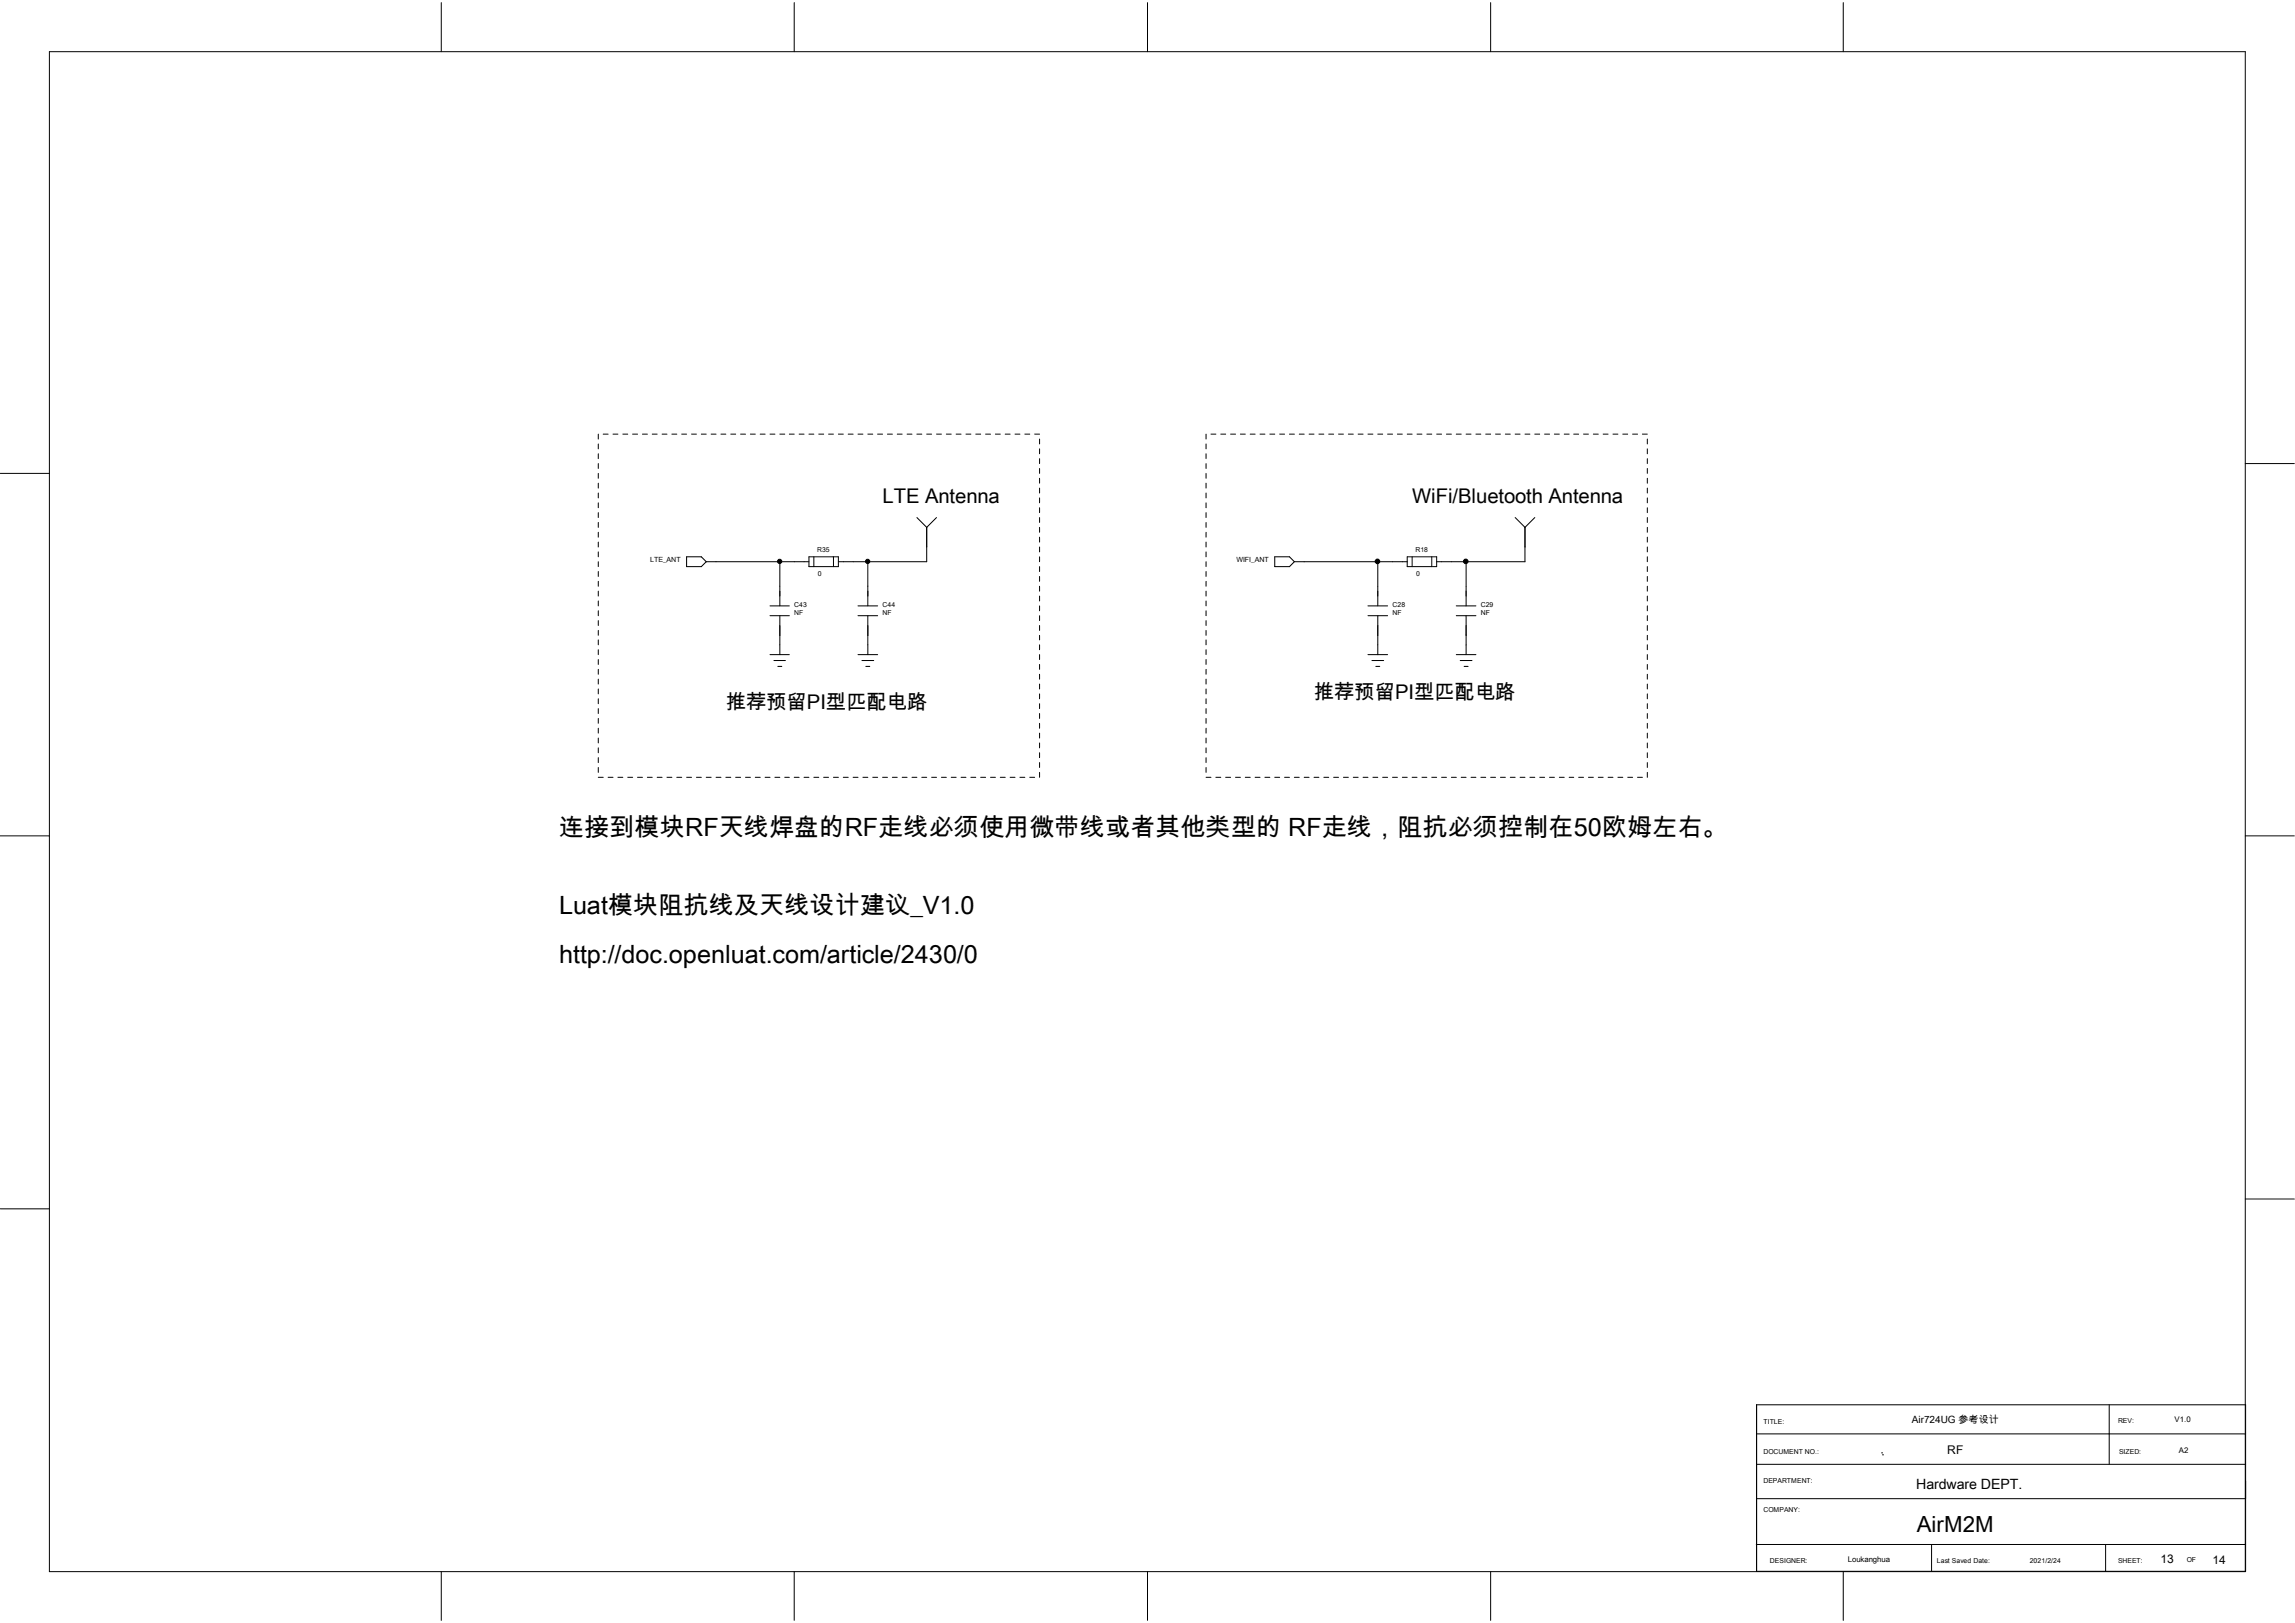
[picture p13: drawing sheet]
<svg xmlns="http://www.w3.org/2000/svg" width="297mm" height="210mm" viewBox="0 0 297 210" stroke-linecap="round" stroke-linejoin="round" font-family="sans-serif">
<defs><g id="words">
<g font-size="3.3">
<text x="72.3" y="108.2">连接到模块RF天线焊盘的RF走线必须使用微带线或者其他类型的 RF走线，阻抗必须控制在50欧姆左右。</text>
<text x="72.3" y="118.3">Luat模块阻抗线及天线设计建议_V1.0</text>
<text x="72.3" y="124.7">http://doc.openluat.com/article/2430/0</text>
</g>
<text font-size="2.9" x="248.1" y="198.3">AirM2M</text>
<g font-size="2.6">
<text x="114.2" y="65.1">LTE Antenna</text>
<text x="182.8" y="65.1">WiFi/Bluetooth Antenna</text>
<text x="93.9" y="91.7">推荐预留PI型匹配电路</text>
<text x="170.1" y="90.4">推荐预留PI型匹配电路</text>
</g>
<text font-size="1.8" x="248" y="192.7">Hardware DEPT.</text>
<g font-size="1.5">
<text x="252" y="188.1">RF</text>
<text x="279.6" y="202.2">13</text>
<text x="286.3" y="202.4">14</text>
</g>
<text font-size="1.3" x="247.4" y="184.1">Air724UG 参考设计</text>
<g font-size="1">
<text x="281.4" y="184">V1.0</text>
<text x="282" y="188">A2</text>
<text x="239.1" y="202.1">Loukanghua</text>
</g>
<g font-size=".9">
<text x="105.7" y="71.4">R35</text>
<text x="183.2" y="71.4">R18</text>
<text x="84.2" y="72.7">LTE_ANT</text>
<text x="105.8" y="74.6">0</text>
<text x="160" y="72.7">WIFI_ANT</text>
<text x="183.3" y="74.6">0</text>
<text x="102.8" y="78.5">C43</text>
<text x="102.8" y="79.5">NF</text>
<text x="114.2" y="78.5">C44</text>
<text x="114.2" y="79.5">NF</text>
<text x="180.2" y="78.5">C28</text>
<text x="180.2" y="79.5">NF</text>
<text x="191.6" y="78.5">C29</text>
<text x="191.6" y="79.5">NF</text>
<text x="228.2" y="184.3">TITLE:</text>
<text x="274.1" y="184.2">REV:</text>
<text x="228.2" y="191.9">DEPARTMENT:</text>
<text x="228.2" y="188.1">DOCUMENT NO.:</text>
<text x="274.2" y="188.1">SIZED:</text>
<text x="228.2" y="195.7">COMPANY:</text>
<text x="229.1" y="202.3">DESIGNER:</text>
<text x="250.7" y="202.3">Last Saved Date:</text>
<text x="262.7" y="202.2">2021/2/24</text>
<text x="274.1" y="202.3">SHEET:</text>
<text x="283" y="202.2">OF</text>
</g>
</g></defs>
<g fill="none" stroke="#000" stroke-width=".13">
<path d="M6.4 6.7h284.2v196.7h-284.2zM57.1 .3v6.4M102.8 .3v6.4M148.5 .3v6.4M192.9 .3v6.4M238.5 .3v6.4M77.4 56.2v.6M77.4 57.4v.7M77.4 58.7v.7M77.4 60v.6M78.1 56.2h.6M79.3 56.2h.7"/>
<path d="M80.6 56.2h.6M81.9 56.2h.6M83.1 56.2h.7M84.4 56.2h.6M85.7 56.2h.6M87 56.2h.6M88.2 56.2h.7M89.5 56.2h.6M90.8 56.2h.6M92 56.2h.7M93.3 56.2h.6M94.6 56.2h.6"/>
<path d="M95.8 56.2h.7M97.1 56.2h.6M98.4 56.2h.6M99.7 56.2h.6M100.9 56.2h.7M102.2 56.2h.6M103.4 56.2h.7M104.7 56.2h.6M106 56.2h.6M107.2 56.2h.7M108.5 56.2h.6M109.8 56.2h.6"/>
<path d="M111 56.2h.7M112.3 56.2h.6M113.6 56.2h.6M114.9 56.2h.6M116.1 56.2h.7M117.4 56.2h.6M118.7 56.2h.6M119.9 56.2h.7M121.2 56.2h.6M122.5 56.2h.6M123.7 56.2h.7M125 56.2h.6"/>
<path d="M126.3 56.2h.6M127.6 56.2h.6M128.8 56.2h.7M130.1 56.2h.6M131.4 56.2h.6M132.6 56.2h.7M133.9 56.2h.6M134.5 56.8v.6M134.5 58.1v.6M134.5 59.4v.6M156.1 56.2v.6M156.1 57.4v.7"/>
<path d="M156.1 58.7v.7M156.1 60v.6M156.7 56.2h.7M158 56.2h.6M159.3 56.2h.6M160.5 56.2h.7M161.8 56.2h.6M163.1 56.2h.6M164.3 56.2h.7M165.6 56.2h.6M166.9 56.2h.6M168.1 56.2h.7"/>
<path d="M169.4 56.2h.7M170.7 56.2h.6M172 56.2h.6M173.2 56.2h.7M174.5 56.2h.6M175.8 56.2h.6M177 56.2h.7M178.3 56.2h.6M179.6 56.2h.6M180.8 56.2h.7M182.1 56.2h.7M183.4 56.2h.6"/>
<path d="M184.7 56.2h.6M185.9 56.2h.7M187.2 56.2h.6M188.5 56.2h.6M189.7 56.2h.7M191 56.2h.6M192.3 56.2h.6M193.5 56.2h.7M194.8 56.2h.7M196.1 56.2h.6M197.4 56.2h.6M198.6 56.2h.7"/>
<path d="M199.9 56.2h.6M201.2 56.2h.6M202.4 56.2h.7M203.7 56.2h.6M204.9 56.2h.7M206.2 56.2h.6M207.5 56.2h.6M208.7 56.2h.7M210 56.2h.7M211.3 56.2h.6M212.6 56.2h.6M213.2 56.8v.6"/>
<path d="M213.2 58.1v.6M213.2 59.4v.6M290.6 60h6.3M0 61.3h6.4M77.4 61.3v.6M77.4 62.5v.7M77.4 63.8v.6M77.4 65.1v.6M77.4 66.3v.7M77.4 67.6v.6M77.4 68.9v.6M77.4 70.1v.7"/>
<path d="M77.4 71.4v.7M77.4 72.7v.6M77.4 74v.6M77.4 75.2v.7M77.4 76.5v.6M77.4 77.8v.6M77.4 79v.7M88.9 72.1h1.9l.6 .6-.6 .6h-1.9zM91.4 72.7h13.3M99.7 78.4h2.5M99.7 79.7h2.5M100.9 72.7v5.7"/>
<path d="M100.9 79.7v5M104.7 72.1h3.8v1.2h-3.8zM105.3 72.1v1.2M107.9 72.1v1.2M111 78.4h2.6M111 79.7h2.6M112.3 72.7v5.7M112.3 79.7v5M118.7 67l1.2 1.2M119.9 68.2v4.5h-11.4M121.2 67l-1.3 1.2M134.5 60.6v.7"/>
<path d="M134.5 61.9v.6M134.5 63.2v.6M134.5 64.4v.7M134.5 65.7v.6M134.5 67v.6M134.5 68.2v.7M134.5 69.5v.6M134.5 70.8v.6M134.5 72.1v.6M134.5 73.3v.7M134.5 74.6v.6M134.5 75.9v.6"/>
<path d="M134.5 77.1v.7M134.5 78.4v.6M134.5 79.7v.6M156.1 61.3v.6M156.1 62.5v.7M156.1 63.8v.6M156.1 65.1v.6M156.1 66.3v.7M156.1 67.6v.6M156.1 68.9v.6M156.1 70.1v.7M156.1 71.4v.7"/>
<path d="M156.1 72.7v.6M156.1 74v.6M156.1 75.2v.7M156.1 76.5v.6M156.1 77.8v.6M156.1 79v.7M165 72.1h1.9l.6 .6-.6 .6h-1.9zM167.5 72.7h14.6M177 78.4h2.6M177 79.7h2.6M178.3 72.7v5.7M178.3 79.7v5"/>
<path d="M182.1 72.1h3.8v1.2h-3.8zM182.8 72.1v1.2M185.3 72.1v1.2M188.5 78.4h2.5M188.5 79.7h2.5M189.7 72.7v5.7M189.7 79.7v5M196.1 67l1.3 1.2M197.4 68.2v4.5h-11.5M198.6 67l-1.2 1.2M213.2 60.6v.7M213.2 61.9v.6"/>
<path d="M213.2 63.2v.6M213.2 64.4v.7M213.2 65.7v.6M213.2 67v.6M213.2 68.2v.7M213.2 69.5v.6M213.2 70.8v.6M213.2 72.1v.6M213.2 73.3v.7M213.2 74.6v.6M213.2 75.9v.6M213.2 77.1v.7"/>
<path d="M213.2 78.4v.6M213.2 79.7v.6M77.4 80.3v.6M77.4 81.6v.6M77.4 82.8v.6M77.4 84.1v.6M77.4 85.3v.7M77.4 86.6v.6M77.4 87.9v.6M77.4 89.2v.6M77.4 90.4v.7M77.4 91.7v.6"/>
<path d="M77.4 93v.6M77.4 94.2v.7M77.4 95.5v.6M77.4 96.8v.6M77.4 98v.7M77.4 99.3v.6M99.7 84.7h2.5M100.2 85.5h1.4M100.7 86.2h.5M111 84.7h2.6M111.5 85.5h1.6M112.1 86.2h.5"/>
<path d="M134.5 80.9v.7M134.5 82.2v.6M134.5 83.4v.7M134.5 84.7v.6M134.5 86v.6M134.5 87.2v.7M134.5 88.5v.7M134.5 89.8v.6M134.5 91.1v.6M134.5 92.3v.7M134.5 93.6v.6M134.5 94.9v.6"/>
<path d="M134.5 96.1v.7M134.5 97.4v.6M134.5 98.7v.6M134.5 99.9v.7M156.1 80.3v.6M156.1 81.6v.6M156.1 82.8v.6M156.1 84.1v.6M156.1 85.3v.7M156.1 86.6v.6M156.1 87.9v.6M156.1 89.2v.6"/>
<path d="M156.1 90.4v.7M156.1 91.7v.6M156.1 93v.6M156.1 94.2v.7M156.1 95.5v.6M156.1 96.8v.6M156.1 98v.7M156.1 99.3v.6M177 84.7h2.6M177.5 85.5h1.6M178.1 86.2h.5M188.5 84.7h2.5"/>
<path d="M189 85.5h1.5M189.5 86.2h.5M213.2 80.9v.7M213.2 82.2v.6M213.2 83.4v.7M213.2 84.7v.6M213.2 86v.6M213.2 87.2v.7M213.2 88.5v.7M213.2 89.8v.6M213.2 91.1v.6M213.2 92.3v.7"/>
<path d="M213.2 93.6v.6M213.2 94.9v.6M213.2 96.1v.7M213.2 97.4v.6M213.2 98.7v.6M213.2 99.9v.7M0 108.2h6.4M77.4 100.6h.7M78.7 100.6h.6M80 100.6h.6M81.2 100.6h.7M82.5 100.6h.6"/>
<path d="M83.8 100.6h.6M85 100.6h.7M86.3 100.6h.7M87.6 100.6h.6M88.9 100.6h.6M90.1 100.6h.7M91.4 100.6h.6M92.7 100.6h.6M93.9 100.6h.7M95.2 100.6h.6M96.5 100.6h.6M97.7 100.6h.7"/>
<path d="M99 100.6h.7M100.3 100.6h.6M101.6 100.6h.6M102.8 100.6h.6M104.1 100.6h.6M105.3 100.6h.7M106.6 100.6h.6M107.9 100.6h.6M109.1 100.6h.7M110.4 100.6h.6M111.7 100.6h.6M112.9 100.6h.7"/>
<path d="M114.2 100.6h.7M115.5 100.6h.6M116.8 100.6h.6M118 100.6h.7M119.3 100.6h.6M120.6 100.6h.6M121.8 100.6h.7M123.1 100.6h.6M124.4 100.6h.6M125.6 100.6h.7M126.9 100.6h.7M128.2 100.6h.6"/>
<path d="M129.5 100.6h.6M130.7 100.6h.7M132 100.6h.6M133.3 100.6h.6M156.1 100.6h.6M157.4 100.6h.6M158.6 100.6h.7M159.9 100.6h.6M161.2 100.6h.6M162.4 100.6h.7M163.7 100.6h.6M165 100.6h.6"/>
<path d="M166.2 100.6h.7M167.5 100.6h.6M168.8 100.6h.6M170.1 100.6h.6M171.3 100.6h.7M172.6 100.6h.6M173.9 100.6h.6M175.1 100.6h.7M176.4 100.6h.6M177.7 100.6h.6M178.9 100.6h.7M180.2 100.6h.6"/>
<path d="M181.5 100.6h.6M182.8 100.6h.6M184 100.6h.7M185.3 100.6h.6M186.6 100.6h.6M187.8 100.6h.7M189.1 100.6h.6M190.4 100.6h.6M191.6 100.6h.7M192.9 100.6h.6M194.2 100.6h.6M195.5 100.6h.6"/>
<path d="M196.7 100.6h.7M198 100.6h.6M199.3 100.6h.6M200.5 100.6h.7M201.8 100.6h.6M203.1 100.6h.6M204.3 100.6h.6M205.6 100.6h.6M206.8 100.6h.7M208.1 100.6h.6M209.4 100.6h.6M210.7 100.6h.6"/>
<path d="M211.9 100.6h.7M290.6 108.2h6.3M0 156.4h6.4M290.6 155.2h6.3M227.3 199.9h63.3M227.3 185.5h63.3M227.3 189.5h63.3M227.3 181.8h63.3v21.5h-63.3zM227.3 193.9h63.3M243.5 188h.1M243.6 188.3h.1M250 199.9v3.4"/>
<path d="M272.5 199.9v3.4M273 181.8v7.7M57.1 203.4v6.3M102.8 203.4v6.3M148.5 203.4v6.3M192.9 203.4v6.3M238.5 203.4v6.3"/>
</g>
<g fill="#000" stroke="#000" stroke-width=".13">
<circle cx="100.9" cy="72.6" r=".28"/>
<circle cx="112.3" cy="72.6" r=".28"/>
<circle cx="178.3" cy="72.6" r=".3"/>
<circle cx="189.7" cy="72.6" r=".3"/>
</g>
<use href="#words"/>
</svg>
